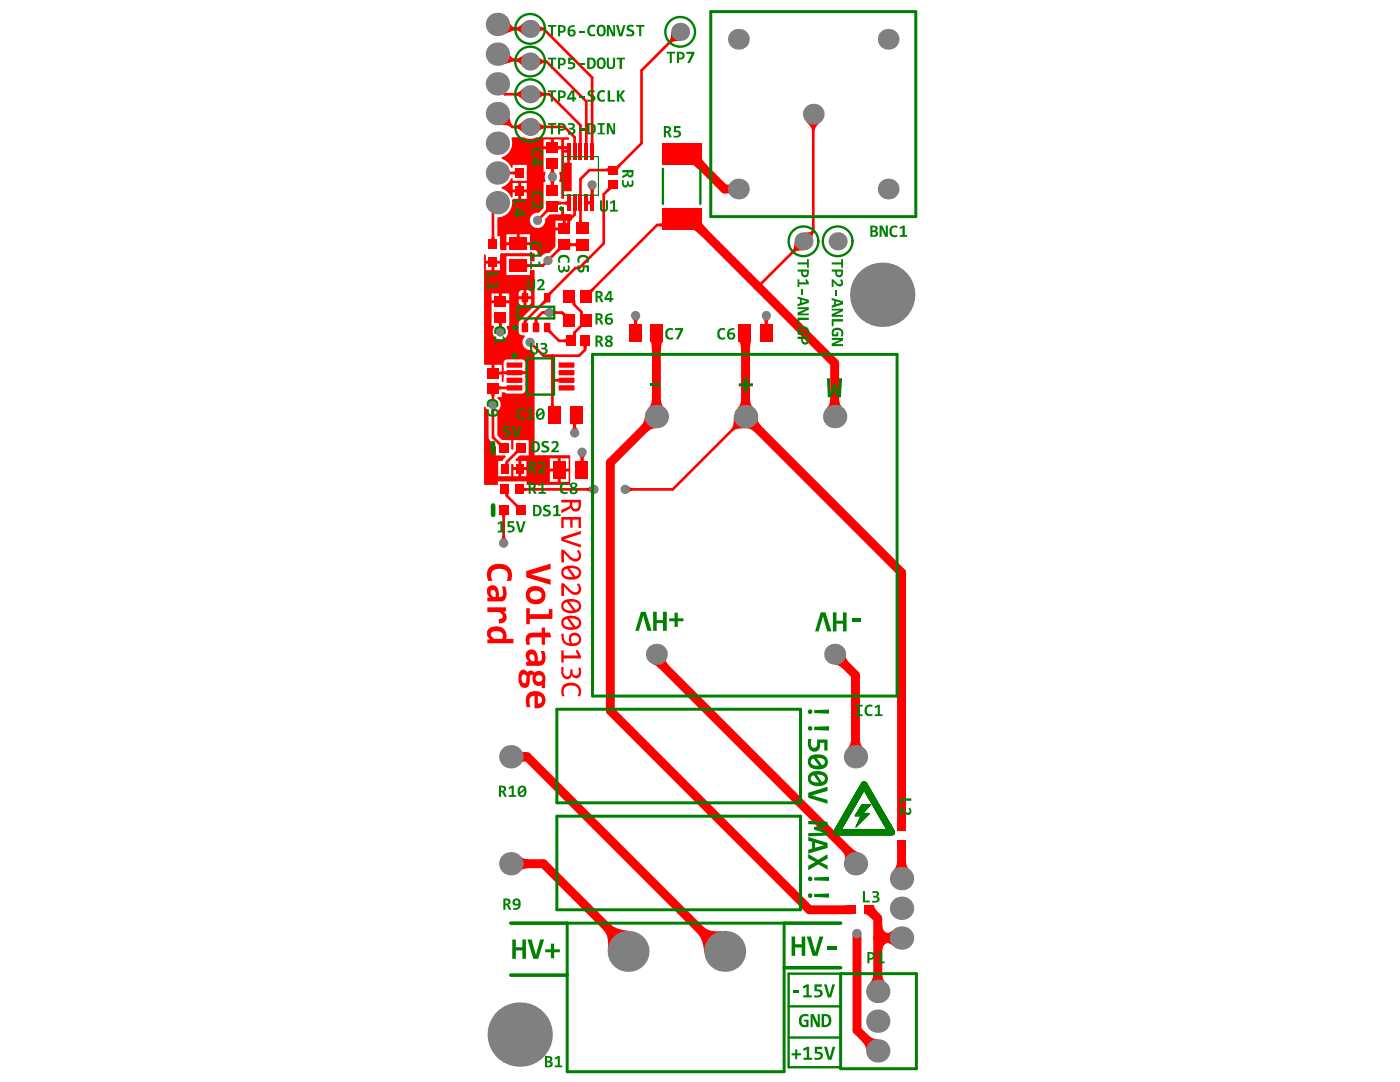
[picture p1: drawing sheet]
<svg xmlns="http://www.w3.org/2000/svg" width="279mm" height="216mm" viewBox="0 0 279 216" stroke-linecap="round" stroke-linejoin="round" font-family="sans-serif">
<g fill="#f00">
<path d="M109.4 71.2l.8-.5 .8 .5-.4 .2-.1 .4h-.5l-.2-.4z"/>
<path d="M176.1 184.5a1.57 1.57 0 0 0 1.7 1.8v1.8a1.57 1.57 0 0 0-1.7 1.7l-1.8-2.6z"/>
<path d="M120.7 33.7l.5-.1 .5-.3 .7 .4-1 .5z"/>
<path d="M147.9 83.1l.9 .9a2.94 2.94 0 0 0-1.7 1.2l-.4-.4 .9-1z"/>
<path d="M136 43.5l.7-.2 .6-.3v1.4l-.6-.3-.7-.1z"/>
<path d="M109.6 36h1.3l-.4 .8h-.5z"/>
<path d="M110 33.8h.5l.4 .8h-1.3z"/>
<path d="M108.2 62.1l.7-.3v1.2l-.7-.4z"/>
<path d="M110.3 61.7l.8 .4v.5l-.8 .4z"/>
<path d="M100.2 106.9h.6l.4 .8h-1.3z"/>
<path d="M117.1 97.4l.8-.4v1.3l-.8-.4z"/>
<path d="M125.4 97l.8 .4v.5l-.8 .4z"/>
<path d="M126.2 63.6h1.3l-.4 .8h-.5z"/>
<path d="M152.3 63.6l1.3 .1-.4 .7h-.6z"/>
<path d="M99.6 64.8h.5l.4 .8h-1.3z"/>
<path d="M114.4 84.9h.6l.3 .8h-1.3z"/>
<path d="M117.5 37.6h1.3l-.4 .7h-.5z"/>
<path d="M115.5 90.9h1.3l-.4 .8h-.5z"/>
<path d="M103.1 89.5l.7 .8h-.3l-.4 .4-.4-.4 .4-.5z"/>
<path d="M99.2 88.4l.4-.4 .4 .4h.3l-.7 .8v-.3z"/>
<path d="M102.7 100.9l.4-.4 .5 .4h.2l-.7 .7v-.3z"/>
<path d="M100 102.7h1l-.2 .2v.4h-.6v-.4z"/>
<path d="M100.9 92.2h.5v.4h-.6z"/>
<path d="M137.4 45.8l2.6-2.4a1.44 1.44 0 0 0 .6 1.8l.7 .7-1.4 1.2-1.5-1.3-.7-.1z"/>
<path d="M131.5 44.6h.4l.2-.2v1l-.2-.2h-.4z"/>
<path d="M137.1 32.7l2.9-2.1-.2 .3 .2 .6 1.3 1.6-1.7 .9a2.76 2.76 0 0 0-2.4-1.3z"/>
<path d="M112.6 29.2l.4-.1 .2-.2v1.1l-.2-.2-.4-.1z"/>
<path d="M117.3 40.2l.4-.1 .1-.2v1.1l-.1-.2-.4-.1z"/>
<path d="M117.9 38.2h.5l.1 .6h-.7z"/>
<path d="M117.3 39.9l.2 .2 .4 .1v.5l-.4 .1-.2 .2z"/>
<path d="M112.6 40.3l.4-.1 .2-.2v1.1l-.2-.2-.4-.1z"/>
<path d="M109.1 58.5h.3l.4-.4 .4 .4-.4 .4v.3z"/>
<path d="M108.6 59.6l.7 .7h-.3l-.4 .4-.4-.4 .4-.4z"/>
<path d="M109.1 66.3l.7-.8v.3l.4 .5-.4 .4-.4-.4z"/>
<path d="M106.7 63.9h.5l.1 .4 .2 .1h-1.1l.2-.1z"/>
<path d="M104.5 64.1h.5l.1 .3h-.6z"/>
<path d="M110 36.4h.5l.1 .4 .2 .1h-1.1l.2-.1z"/>
<path d="M111.4 40.1l.5 .2v.5l-.4 .1-.1 .2z"/>
<path d="M109.1 41.4l.7 .8h-.2l-.5 .3-.4-.3 .4-.5z"/>
<path d="M113.8 48.3l.1 .2 .4 .1v.5l-.4 .1-.1 .2z"/>
<path d="M111.5 49.1l.7 .8h-.3l-.4 .4-.4-.4 .4-.5z"/>
<path d="M113.2 44.1h.6v.5h-.8l.2-.1z"/>
<path d="M109.7 33.7h1.1l-.2 .1-.1 .4h-.5l-.1-.4z"/>
<path d="M111.4 28.9l.1 .2 .4 .1v.5l-.4 .1-.1 .2z"/>
<path d="M114.2 60.4h.6v.4h-.5z"/>
<path d="M117.4 57.8l.3 .1 .5-.4 .4 .3-.5 .6v.3z"/>
<path d="M115.7 62.2h.6l.1 .4h-.6z"/>
<path d="M112 62.6l.4-.4 .6 .4-.5 .7z"/>
<path d="M112.5 67.7h.4l.1-.2v1l-.1-.2h-.4z"/>
<path d="M114.4 66.4h.5v.6h-.8l.2-.2z"/>
<path d="M116.2 69h1.1l-.2 .2-.1 .4h-.5l-.1-.4z"/>
<path d="M99.3 64.4h1.1l-.2 .1-.1 .4h-.5l-.1-.4z"/>
<path d="M99.5 76.9l.2 .2h.4v.6h-.4l-.2 .2z"/>
<path d="M97.8 78.6h1.1l-.2 .2-.1 .4h-.5l-.1-.4z"/>
<path d="M115.6 43.9h.5l.1 .4 .2 .2h-1.1l.2-.2z"/>
<path d="M114.4 48.6l.4-.1 .2-.2v1.1l-.2-.2-.4-.1z"/>
<path d="M100.8 98.6h.7l-.1 .3h-.5z"/>
<path d="M104.5 97.1l.1 .2 .4 .1v.5l-.4 .1-.1 .2z"/>
<path d="M98.1 47.2h.5l.1 .4 .2 .1h-1.1l.2-.1z"/>
<path d="M172.5 182.3l1.9-1.6a3.2 3.2 0 0 0 1.3 1.8l-1.4 1.1-1.1-.9z"/>
<path d="M152.6 64.2h.6v.5l.2 .1h-1l.2-.1z"/>
<path d="M147.4 68.3h2.5l-.2 .4v1.3h-1.8l-.1-1.3z"/>
<path d="M126.6 64.2h.5l.1 .5 .2 .1h-1.1l.2-.1z"/>
<path d="M129.8 68.3h2.6a1.01 1.01 0 0 0-.5 1.1v.6h-1.8l-.1-1.3z"/>
<path d="M115.9 91.5h.5l.1 .4 .2 .2h-1.1l.2-.2z"/>
<path d="M114.2 84.6h1l-.2 .1v.4h-.6v-.4z"/>
<path d="M110 80.6h.5l.1 .4 .2 .1h-1.1l.2-.1z"/>
<path d="M122.7 33.1l.3 .1 .5-.4 .5 .2-.6 .6v.4z"/>
<path d="M121.4 37.1l.9 .6h-.3l-.6 .5-.4-.4 .4-.4z"/>
<path d="M105.2 52.5l.1 .2h.4v.6h-.4l-.1 .2z"/>
<path d="M102.4 34.2h.4l.1-.2v1l-.1-.2h-.4z"/>
<path d="M160.9 24.3h2.9l-.9 1-.3 .8h-.6a2.89 2.89 0 0 0-1.1-1.8z"/>
<path d="M158.5 48.2l1.8 1.8-1.1 .1-.7 .3-.4-.4a2.44 2.44 0 0 0 .4-1.8z"/>
<path d="M160.6 46.4l.9-.1 .6-.3 .4 .4-.3 .6-.1 .9z"/>
<path d="M107.1 24.1l.9 .7 .7 .3v.5l-.7 .2-.9 .8z"/>
<path d="M102.9 25.1l.7-.3 .9-.7v2.5l-.9-.8-.7-.2z"/>
<path d="M107.3 4.8l.5 .5 .7 .2v.5l-.7 .2-.5 .6z"/>
<path d="M102.9 5.5l.7-.3 .9-.7v2.5l-.9-.7-.7-.3z"/>
<path d="M103 11.7l.7-.2 1-.7-.4 2.5a1.98 1.98 0 0 0-1.4-1z"/>
<path d="M107.1 11l.9 .8 .7 .2v.5l-.7 .3-.9 .7z"/>
<path d="M102.9 18.5l.7-.2 .9-.8v2.6l-.9-.8-.7-.2z"/>
<path d="M107.1 17.5l.9 .8 .7 .2v.6l-.7 .2-.9 .8z"/>
<path d="M133.9 6.4l1.8 1.8-1.1 .1-.7 .3-.4-.4a2.44 2.44 0 0 0 .4-1.8z"/>
<path d="M176.4 186.3l1-.2 .9-.6v3.3l-.9-.6-1-.1z"/>
<path d="M179 171.8h1.8l.2 1 .6 .8h-3.3l.5-.8z"/>
<path d="M130.3 132.5l2.7-1.2a1.43 1.43 0 0 0 .5 1.5l-1.8 .7z"/>
<path d="M166.6 132.7l2.1-2.1 .2 .8 .5 .8-1.2 1.2-.8-.6z"/>
<path d="M148.8 85.5l2.3-2.4 .2 1 .6 .9-1.2 1.3-.9-.6z"/>
<path d="M146.5 83.1l2.3 2.4-1.6 .1-.9 .3-.3-.3a3.3 3.3 0 0 0 .5-2.5z"/>
<path d="M147.9 79.6h1.8l.2 1 .5 .9h-3.2l.5-.9z"/>
<path d="M165.7 79.6h1.8l.2 1 .5 .9h-3.3l.6-.9z"/>
<path d="M128.7 83.1l2.3 2.4-1 .2-.9 .6-1.2-1.3 .6-.9z"/>
<path d="M130.1 79.6h1.8l.2 1 .5 .9h-3.2l.5-.9z"/>
<path d="M104 149.9l1.2 .2v1.8l-1.2 .2z"/>
<path d="M169.8 147.4h1.8l.2 1.1 .6 .8h-3.3l.6-.8z"/>
<path d="M168 169.8l1.7-.8 .7 .6 1.1 .5-3 1.5a1.61 1.61 0 0 0-.5-1.8z"/>
<path d="M103.6 170.7l.8 .6 1.1 .2v1.7l-1.1 .2-.8 .6z"/>
<path d="M140.4 184.9a4.5 4.5 0 0 0 3.8 .9l-3.6 4.4a6.4 6.4 0 0 0-1.4-3.9z"/>
<path d="M120.4 185.6l1.4-1.2a6 6 0 0 0 3.9 1.4l-4.4 3.6a4.5 4.5 0 0 0-.9-3.8z"/>
<path d="M174.3 194.3h1.8l.2 1 .5 .9h-3.3l.6-.9z"/>
<path d="M172 207.8l1.3-1.2 .9 .6 1 .2-2.4 2.3-.2-1z"/>
<path d="M101.4 4a1.88 1.88 0 0 0 1.5 1.5l-.2 .5-2.5 1z"/>
<path d="M101.6 22.5l.2 1.6 .4 .8-.3 .4a2.85 2.85 0 0 0-2.4-.3z"/>
<path d="M101.5 10.2a1.52 1.52 0 0 0 1.3 1.5l-.3 .6-2.5 .7z"/>
<path d="M102.2 27.4h2.4a2.39 2.39 0 0 0 2.4 0h6.4l.2 .2-.1 .3h-.9v2h.9v.3h.2v2.3h.4v5.7h-1.5v1.4h-.6v-3.3h-.3l-.1-.3a1.5 1.5 0 0 0 0-1.4l.1-.3h.3v-4.5h-3.5v4.5h.3l.1 .3a1.5 1.5 0 0 0 0 1.4l-.1 .3h-.3v5.2l-1 1a1.53 1.53 0 0 0-1.8 1.4 1.53 1.53 0 0 0 1.7 1.6 1.53 1.53 0 0 0 1.4-1.8l.9-.9h2.3v-1.4h.6v1.3h1.5v1.3h-1.2v1.7h-.3v.3h-1.7v3.2l-1.3 1.3a1.46 1.46 0 0 0-1.5 .6h-.8v-.6a.61 .61 0 0 0-.6-.6h-.9v-1h-4.7v1h-1.1l-.2-.3v-2.5h-.5v-3.7a2.94 2.94 0 0 0 2.9-3.5l.2-.2h1v-1.3h-1.1v1h-.3a2.77 2.77 0 0 0-1.8-1.8v-.3a2.77 2.77 0 0 0 1.8-1.8l.3 .1v.5h2.8v-3.2h-2.8v.5l-.3 .1a2.77 2.77 0 0 0-1.8-1.8v-.3a2.9 2.9 0 0 0 1.9-3.8zM110.5 27.8v1.4h1.5v-1.4zM108.5 27.8v1.4h1.4v-1.4zM112.6 30.5v2h.6v-2zM104 36.5v1.3h1.1v-1.3zM102.3 36.5v1.3h1.1v-1.3zM104 38.4v1.3h1.1v-1.3zM110.9 44v1.4h1.4v-1.4zM103.7 46.7v1.6h2.1v-1.6zM101.1 46.7v1.6h2v-1.6z"/>
<path d="M96.6 50.8l.4 .1v1.1h2.8v-1.2l.2-.3h6.7v1.6h-.9v-1h-4.7v3.8h4.7v-1h.9v7.1l-3.1 3.3-.1 1.9a.82 .82 0 0 0 1.1 .7l.1 .3a1.53 1.53 0 0 0-.3 1.8 1.53 1.53 0 0 0 1.7 .8l.6 .6v20.4h7.1v6h-8.7v-.7h-5.7v.7h-2.8v-15.6h.3l.6 .8v5.2l.3 .7 1.2 1.2v1.8h1.8l.1 .3-.6 .8h-.9v3h2.6v-2.4l.2-.1 .3 .2v.5h1v-1.2h-.5l-.1-.3 .8-.8h1.8v-3.1h-3v1.8l-.2 .1-.3-.1v-1.8h-1.8l-.9-.9v-4.9a1.51 1.51 0 0 0 0-2.5v-.3h.8v-.9h.6l.5 .2h2.9a.72 .72 0 0 0 .8-.7l-.1-1.2 .1-1.9h-4.4l.1 .4-.1 1-.3 .2-.1-1.6h-1.7v-.3h-.3v-1.6h-1.5zM98.7 52.6v1.3h1.1v-1.3zM97 52.6v1.3h1.1v-1.3zM105.1 57.9v1.2h.9a.91 .91 0 0 0-.7-1.2zM103.7 58.1l-.1 .2-.1 .8h1v-1.2zM100.2 58.6v1.3h1.4v-1.3zM98.1 58.6v1.3h1.5v-1.3zM105.1 59.7v1.2a.78 .78 0 0 0 .9-.7v-.5zM103.5 59.7a.91 .91 0 0 0 .7 1.2h.3v-1.2zM98.1 60.5v4.5h.4l.2 .3a1.53 1.53 0 0 0 .1 2.1 1.53 1.53 0 0 0 2.1 0 1.53 1.53 0 0 0 .2-2.1l.1-.3h.4v-4.5zM100.7 71.9a1.82 1.82 0 0 0-.1 1.7l-.1 .5h4.4l-.1-.6a1.51 1.51 0 0 0-.4-1.7l-3.2-.1zM98.7 72.8v1.3h1.4v-1.3zM104.1 92v1.2h.9v-1.2zM111.9 91.5v2h1.6v-2zM109.7 91.5v2h1.6v-2zM104.1 93.8v1.2h.9v-1.2zM102.5 93.8v1.2h1v-1.2zM111.9 94.1v2h1.6v-2zM109.7 94.1v2h1.6v-2z"/>
</g>
<g fill="none" stroke="#f00" stroke-width=".53">
<path d="M99.6 17.6l1.2 1.2h8.8l6.2 6.2v5.2M99.6 5.8h8.9l9.7 9.7v14.7M99.6 11.7l.3 .3h5.6l.3 .3h3.3l7.9 7.9v10M135.7 6.4l-7.7 7.7v14.5l-4.8 4.8h-1.3l-.5 .5M99.6 23.5h.8l1.8 1.8h10.4l2.1 2.1v2.8M103.7 34.5h-4.4M110.2 32.6v5.4M110.2 29.5h3.2l.1 .7M118.2 36.9v3.5l-1.2 .1M122.4 33.9h-4.8l-1.8 1.8v9.4M122.4 36.9h-.2l-1.7 1.9v9.8l-4.9 4.9h-.8l-5.6 5.6v.6l-4.4 4.4v1.3M162.3 22.8v23.4l-10.8 10.8h-.3"/>
<path d="M99.3 40.4h-.9v8.3M113.5 40.4l-2.7 .1-3.5 3.5M113.6 59.1l.9 .9v.8l1.5 1.4v.8l.9 .9-.7 .7v.2l-1.6 1.6v.9l-.6 .7h-2.4l-2.4-2.4v-.2M114.7 40.4v2.4l-1.2 1.2v.8l-.9 .9M116.1 45.4l.4 .4M116.2 49l-.1-.2h-3.6l-4.2 4.2h-4.9M137.8 43.7h-2.7l-1.1 1.2h-2.9l-14.2 14.2M99.9 63.4l.3 .3-.3 .3v2.2M102.7 77.4h-4.1l-.2 .2v9.6l2.1 2.2M110.2 71v10.3h.9M112.9 76l.2-.1h-2.6l-.3 .3M113.6 63.9l-1.4-1.5h-4l-1.2 1.2v1.8"/>
<path d="M116.8 68v1.8l-1.2 1.2h-7.1l-2.7-2.7M126.8 63v3.2l.4 .3M152.9 62.7v3.8M100.7 97.7l.5 .4v.8l2.8 2.9M103.7 97.7h14.8M104 89.4l-2.8 2.8v.9l-.5 .4M114.6 81.3l.1 .1M114.7 82.9v3.5M116.2 90.2v3.2l-.3 .3 .1 .1h-.4M148.8 83.1l-14.5 14.6h-9.5M100.5 101.8v6.6l.3 .2"/>
</g>
<g fill="none" stroke="#f00" stroke-width="1.8">
<path d="M136 30.6h1.5l7.1 7.1h2.8M137.8 43.7l28.8 28.8v10.6M130.7 66.5h.1M131 66.6v16.5l-9.2 9.2v49.5l39.7 39.7h8.3M148.8 66.5v16.6l31.1 31.1v50.7M131 130.6v.9l39.7 39.8v1M166.6 130.6l4.1 4.1v16.3M101.9 151h3.3l38.8 38.8h.6M101.9 172.3h6.6l16.9 16.9v.6M179.9 168.5v6.8M171 186.3v19.2l4.2 4.2M173.5 181.5h.1"/>
<path d="M173.5 181.5l1.7 1.8v14.5M175.2 187.2h4.7"/>
</g>
<g fill="#f00">
<path d="M105 114l4.9-1.5v1l-3.9 1.1 3.9 1.1v1l-4.9-1.5z"/>
<path d="M105 121.4h.7v1.1h3.8v-1h.7v2h-4.5v1.1h-.7z"/>
<path d="M105.2 126.6l.4-.3 .5-.1h2v-1h.7v1h1l.2 1h-1.2v1.5h-.7v-1.5h-1.8a.7 .7 0 0 0-.6 1l.1 .5-.8-.1-.1-1.1z"/>
<path d="M97.7 113.2l1-.6 1.1-.1a2.26 2.26 0 0 1 2.2 3.3v.1h-.9l.2-.7a1.44 1.44 0 0 0-1.7-1.7h-.2a1.43 1.43 0 0 0-1.2 2.2l.1 .2h-.9l-.2-.8v-.6a1.67 1.67 0 0 1 .5-1.3z"/>
<path d="M97.3 121.2h3.7v.8l-.5 .1 .4 .4a1.23 1.23 0 0 1 0 1.4 1.23 1.23 0 0 1-1.3 .5v-.9h.1a.58 .58 0 0 0 .7-.4 .58 .58 0 0 0-.5-.7l-.3-.3h-2.3z"/>
<path d="M112 103.2h3.9v2.2h-.4v-1.7h-1.2v1.6h-.5v-1.6h-1.3v1.7h-.5z"/>
<path d="M112 107.2l3.9-1.3v.6l-3.3 1.1 3.3 1.1v.6l-3.9-1.4z"/>
<path d="M112 109.7h.5l1.5 1.5a.83 .83 0 0 0 1.4 .1 .83 .83 0 0 0-.3-1.3l.4-.3 .4 .6v.4a1.18 1.18 0 0 1-.6 1.2 1.18 1.18 0 0 1-1.4-.2l-1.3-1.4v1.9h-.6z"/>
<path d="M112 116.4h.5l1.4 1.4 .5 .3 .5 .1a.77 .77 0 0 0 .7-.7 .77 .77 0 0 0-.5-.8l.4-.3 .1 .2 .3 .5v.6a1.23 1.23 0 0 1-.9 1 1.23 1.23 0 0 1-1.3-.5l-1.1-1.2v1.9h-.6z"/>
<path d="M112 129.8h.5v1h2.8l-.4-1 .4-.1 .6 1.2v.5h-3.4v.8h-.5z"/>
<path d="M112 133.1h.5l-.1 1.1a.7 .7 0 0 0 .8 .8 .7 .7 0 0 0 .6-.9v-.5h.5v.5a.67 .67 0 0 0 .8 .7 .67 .67 0 0 0 .4-1l-.1-.6h.4l.1 1.1a.95 .95 0 0 1-.7 1 .95 .95 0 0 1-1.1-.6l-.3 .6a1.22 1.22 0 0 1-1.4-.1 1.22 1.22 0 0 1-.4-1.3z"/>
<path d="M112.4 136.7a2.24 2.24 0 0 1 3.5 .8v1l-.1 .4h-.5l.1-.3a1.33 1.33 0 0 0-.2-1.4 1.33 1.33 0 0 0-1.4-.4 1.33 1.33 0 0 0-1.2 .7 1.33 1.33 0 0 0 .1 1.4h-.5l-.2-.7a1.93 1.93 0 0 1 .4-1.5z"/>
<path d="M105.9 118.2a.94 .94 0 0 0 0 1.1 .94 .94 0 0 0 1.1 .3 1.08 1.08 0 0 0 1-.4v-.1a.95 .95 0 0 0-1.1-1.2zM105.3 117.5l.7-.5h1.1a1.83 1.83 0 0 1 1.7 2.2 1.83 1.83 0 0 1-2.5 1.3 1.85 1.85 0 0 1-1-3z"/>
<path d="M105.7 130.7a.99 .99 0 0 0 .5 1.2h.5v-.6a.6 .6 0 0 0-.3-.7 .6 .6 0 0 0-.7 .1zM105.3 129.8l.4-.1a1.22 1.22 0 0 1 1.6 1.3v.9h.3a.61 .61 0 0 0 .6-.6l-.1-.9-.2-.5h.7l.3 1.5a1.25 1.25 0 0 1-1.3 1.5h-2.6v-.9h.5l-.5-.6v-.5a1.04 1.04 0 0 1 .3-1.1z"/>
<path d="M106.9 135.4a.66 .66 0 0 0 1.3 0 .66 .66 0 0 0-1.3 0zM103.9 133.8h.1a1.04 1.04 0 0 1 1.3 .4 .85 .85 0 0 1 1.4 0 1.31 1.31 0 0 1 1.7 0 1.31 1.31 0 0 1 .4 1.5v1.6h-.7v-.6l-.2 .1a1.36 1.36 0 0 1-1.6-1.7 .28 .28 0 0 0-.1-.4 .28 .28 0 0 0-.4 .2l-.1 1.3a1.04 1.04 0 0 1-1 1.1 1.04 1.04 0 0 1-1.1-1l-.1-1.1a1.81 1.81 0 0 1 .4-1.4zM104.3 134.7l-.2 .5a.8 .8 0 0 0 .6 1.1l.3-.3 .1-1.1a.5 .5 0 0 0-.8-.2z"/>
<path d="M107.3 138.9v1.5a.77 .77 0 0 0 .9-.8 .77 .77 0 0 0-.9-.7zM105.3 138.5l.9-.5h1.4a1.7 1.7 0 0 1 1.3 2.1 1.7 1.7 0 0 1-2.2 1.2v-2.4a1.06 1.06 0 0 0-1 1.4l.2 .8h-.8l-.2-1.5 .1-.6z"/>
<path d="M98 117.9a.99 .99 0 0 0 .4 1.2h.5v-.7a.57 .57 0 0 0-.3-.6 .57 .57 0 0 0-.6 .1zM97.5 117l.6-.2a1.34 1.34 0 0 1 1.5 1.5v.8h.2a.74 .74 0 0 0 .6-1.1l-.3-1h.8l.2 1a1.39 1.39 0 0 1-1.3 2h-2.5v-.8h.4l-.3-.4-.2-.6a1.2 1.2 0 0 1 .3-1.1z"/>
<path d="M97.4 125.6l.7-.5 1.3-.1a1.77 1.77 0 0 1 1.6 2.5h1.5v.9h-5.2v-.8h.5l-.6-.8v-.8zM98.1 126.2a.8 .8 0 0 0 .4 1.2h1.8a1.09 1.09 0 0 0-.2-1.1 1.09 1.09 0 0 0-1.1-.4z"/>
<path d="M114.2 100.3v.6a.62 .62 0 0 0 .7 .6 .62 .62 0 0 0 .6-.6v-.6zM112 99.7h3.9v1.4a1.02 1.02 0 0 1-1 1 1.02 1.02 0 0 1-1-.8l-.4 .4-1.5 .7v-.7l1.3-.5 .4-.4v-.5h-1.7z"/>
<path d="M113.6 113.4l1.3 1.6h.1a.76 .76 0 0 0 .5-.9 .76 .76 0 0 0-.8-.6zM112.6 113.8l-.1 .2a.99 .99 0 0 0 1.2 1.1h.6l-1.2-1.6zM112.3 113.4l1-.5h1.2a1.37 1.37 0 0 1 1.5 1.2 1.37 1.37 0 0 1-1.3 1.5l-1.1 .1-.5-.1a1.35 1.35 0 0 1-.8-2.2z"/>
<path d="M113.6 120.1l1.3 1.6 .2-.1a.79 .79 0 0 0 .4-1 .79 .79 0 0 0-.9-.5zM112.6 120.5v.1a.86 .86 0 0 0 .1 .9 .86 .86 0 0 0 .9 .3h.7l-1.2-1.6zM112.4 119.9l1.2-.4 1.3 .1a1.36 1.36 0 0 1 1 1.6 1.36 1.36 0 0 1-1.6 1.1h-.6a1.45 1.45 0 0 1-1.4-.6 1.45 1.45 0 0 1-.1-1.5z"/>
<path d="M113.6 123.4l1.3 1.6a.79 .79 0 0 0 .6-.9 .79 .79 0 0 0-.9-.7zM112.6 123.9l-.1 .1a.92 .92 0 0 0 1 1.2h.8l-1.2-1.7zM112.1 123.6l.4-.4 .7-.3h1.2a1.34 1.34 0 0 1 1.5 .9 1.34 1.34 0 0 1-.7 1.7l-.9 .2-.7-.1a1.41 1.41 0 0 1-1.4-.6 1.41 1.41 0 0 1-.1-1.4z"/>
<path d="M114.1 127l-.1 .5a.68 .68 0 0 0 .2 .8 .68 .68 0 0 0 .8-.1h.1a.8 .8 0 0 0 .3-1.1 .8 .8 0 0 0-1.1-.2zM112 126.5h.5v.7a1.22 1.22 0 0 0 1.3 1.2l-.2-.5v-.6a1.23 1.23 0 0 1 1.4-1.1 1.23 1.23 0 0 1 1 1.4l-.1 .6-.4 .4-.8 .3h-.8a1.83 1.83 0 0 1-1.9-2z"/>
</g>
<g fill="#808080">
<circle cx="116.2" cy="90.2" r=".93"/>
<circle cx="118.2" cy="36.9" r=".93"/>
<circle cx="114.7" cy="86.4" r=".93"/>
<circle cx="105.8" cy="68.3" r=".93"/>
<circle cx="99.9" cy="66.2" r=".93"/>
<circle cx="109.4" cy="52" r=".93"/>
<circle cx="107.3" cy="44" r=".93"/>
<circle cx="152.9" cy="63" r=".93"/>
<circle cx="126.8" cy="63" r=".93"/>
<circle cx="124.8" cy="97.7" r=".93"/>
<circle cx="118.5" cy="97.7" r=".93"/>
<circle cx="171" cy="186.3" r=".93"/>
<circle cx="100.5" cy="108.4" r=".93"/>
<circle cx="98.4" cy="80.8" r=".93"/>
<circle cx="109.6" cy="62.4" r=".93"/>
<circle cx="110.2" cy="35.3" r=".93"/>
<circle cx="175.2" cy="209.7" r="2.34"/>
<circle cx="103.7" cy="206.4" r="6.4"/>
<circle cx="175.2" cy="203.8" r="2.34"/>
<circle cx="175.2" cy="197.8" r="2.34"/>
<circle cx="125.4" cy="189.8" r="4.1"/>
<circle cx="144.6" cy="189.8" r="4.1"/>
<circle cx="179.9" cy="187.2" r="2.34"/>
<circle cx="179.9" cy="181.2" r="2.34"/>
<circle cx="179.9" cy="175.3" r="2.34"/>
<circle cx="101.9" cy="172.3" r="2.34"/>
<circle cx="170.7" cy="172.3" r="2.34"/>
<circle cx="170.7" cy="151" r="2.34"/>
<circle cx="101.9" cy="151" r="2.34"/>
<circle cx="166.6" cy="130.6" r="2.1"/>
<circle cx="131" cy="130.6" r="2.1"/>
<circle cx="131" cy="83.1" r="2.34"/>
<circle cx="166.6" cy="83.1" r="2.34"/>
<circle cx="148.8" cy="83.1" r="2.34"/>
<circle cx="176.1" cy="58.8" r="6.4"/>
<circle cx="160.4" cy="48.1" r="1.81"/>
<circle cx="167.2" cy="48.1" r="1.81"/>
<circle cx="99.3" cy="40.4" r="2.34"/>
<circle cx="147.4" cy="37.7" r="2.08"/>
<circle cx="177.3" cy="37.7" r="2.08"/>
<circle cx="99.3" cy="34.5" r="2.34"/>
<circle cx="99.3" cy="28.6" r="2.34"/>
<circle cx="105.8" cy="25.3" r="1.81"/>
<circle cx="162.3" cy="22.8" r="2.08"/>
<circle cx="99.3" cy="22.7" r="2.34"/>
<circle cx="105.8" cy="18.8" r="1.81"/>
<circle cx="99.3" cy="16.7" r="2.34"/>
<circle cx="105.8" cy="12.3" r="1.81"/>
<circle cx="99.3" cy="10.8" r="2.34"/>
<circle cx="177.3" cy="7.8" r="2.08"/>
<circle cx="147.4" cy="7.8" r="2.08"/>
<circle cx="135.7" cy="6.4" r="1.81"/>
<circle cx="105.8" cy="5.8" r="1.81"/>
<circle cx="99.3" cy="4.9" r="2.34"/>
</g>
<g fill="#f00">
<path d="M102.9 33.5h1.6v2h-1.6z" fill-rule="evenodd"/>
<path d="M102.9 37.1h1.6v2h-1.6z" fill-rule="evenodd"/>
<path d="M101.7 51.7h3.5v2.6h-3.5z" fill-rule="evenodd"/>
<path d="M101.7 47.3h3.5v2.6h-3.5z" fill-rule="evenodd"/>
<path d="M121.4 36h2v1.7h-2z" fill-rule="evenodd"/>
<path d="M121.4 33.1h2v1.7h-2z" fill-rule="evenodd"/>
<path d="M109.4 81.1h2.6v3.5h-2.6z" fill-rule="evenodd"/>
<path d="M113.8 81.1h2.6v3.5h-2.6z" fill-rule="evenodd"/>
<path d="M110.3 92h2.6v3.5h-2.6z" fill-rule="evenodd"/>
<path d="M114.7 92h2.6v3.5h-2.6z" fill-rule="evenodd"/>
<path d="M129.8 64.8h2.6v3.5h-2.6z" fill-rule="evenodd"/>
<path d="M125.4 64.8h2.6v3.5h-2.6z" fill-rule="evenodd"/>
<path d="M147.4 64.8h2.6v3.5h-2.6z" fill-rule="evenodd"/>
<path d="M151.8 64.8h2.5v3.5h-2.5z" fill-rule="evenodd"/>
<path d="M172.5 180.7h2v1.7h-2z" fill-rule="evenodd"/>
<path d="M168.8 180.7h2v1.7h-2z" fill-rule="evenodd"/>
<path d="M179.1 167.5h1.6v2h-1.6z" fill-rule="evenodd"/>
<path d="M179.1 163.9h1.6v2h-1.6z" fill-rule="evenodd"/>
<path d="M97.6 47.7h1.6v2h-1.6z" fill-rule="evenodd"/>
<path d="M97.6 51.3h1.6v2h-1.6z" fill-rule="evenodd"/>
<path d="M102.9 96.7h1.6v1.9h-1.6z" fill-rule="evenodd"/>
<path d="M100 96.7h1.6v1.9h-1.6z" fill-rule="evenodd"/>
<path d="M114.9 47.8h2.5v2.3h-2.5z" fill-rule="evenodd"/>
<path d="M114.9 44.5h2.5v2.2h-2.5z" fill-rule="evenodd"/>
<path d="M97.2 76.5h2.3v2.1h-2.3z" fill-rule="evenodd"/>
<path d="M97.2 73.4h2.3v2.1h-2.3z" fill-rule="evenodd"/>
<path d="M98.7 62.3h2.3v2.1h-2.3z" fill-rule="evenodd"/>
<path d="M98.7 59.2h2.3v2.1h-2.3z" fill-rule="evenodd"/>
<path d="M115.8 67h1.9v2.1h-1.9z" fill-rule="evenodd"/>
<path d="M113 67h1.9v2.1h-1.9z" fill-rule="evenodd"/>
<path d="M112.5 62.6h2.3v2.5h-2.3z" fill-rule="evenodd"/>
<path d="M115.8 62.6h2.3v2.5h-2.3z" fill-rule="evenodd"/>
<path d="M115.8 57.8h2.3v2.6h-2.3z" fill-rule="evenodd"/>
<path d="M112.5 57.8h2.3v2.6h-2.3z" fill-rule="evenodd"/>
<path d="M109.1 28.4h2.3v2.1h-2.3z" fill-rule="evenodd"/>
<path d="M109.1 31.6h2.3v2.1h-2.3z" fill-rule="evenodd"/>
<path d="M111.4 44.6h2.4v2.1h-2.4z" fill-rule="evenodd"/>
<path d="M111.4 47.8h2.4v2.1h-2.4z" fill-rule="evenodd"/>
<path d="M109.1 40.1h2.3v2.1h-2.3z" fill-rule="evenodd"/>
<path d="M109.1 36.9h2.3v2.1h-2.3z" fill-rule="evenodd"/>
<path d="M104.1 64.5l.1-.1h1.1l.1 .1v1.7l-.1 .1h-1.1l-.1-.1z" fill-rule="evenodd"/>
<path d="M106.3 64.5l.2-.1h1l.1 .1v1.7l-.1 .1h-1l-.2-.1z" fill-rule="evenodd"/>
<path d="M108.7 64.4h1l.1 .1v1.7l-.1 .1h-1l-.1-.1v-1.7z" fill-rule="evenodd"/>
<path d="M108.6 58.6l.1-.1h1l.1 .1v1.6l-.1 .1h-1l-.1-.1z" fill-rule="evenodd"/>
<path d="M104.1 58.6l.1-.1h1.1l.1 .1v1.6l-.1 .1h-1.1l-.1-.1z" fill-rule="evenodd"/>
<path d="M113.2 38.8h.7v3.3h-.7z" fill-rule="evenodd"/>
<path d="M114.3 38.8h.7v3.3h-.7z" fill-rule="evenodd"/>
<path d="M115.5 38.8h.7v3.3h-.7z" fill-rule="evenodd"/>
<path d="M116.7 38.8h.7v3.3h-.7z" fill-rule="evenodd"/>
<path d="M117.8 38.8h.7v3.3h-.7z" fill-rule="evenodd"/>
<path d="M117.8 28.5h.7v3.4h-.7z" fill-rule="evenodd"/>
<path d="M116.7 28.5h.7v3.4h-.7z" fill-rule="evenodd"/>
<path d="M115.5 28.5h.7v3.4h-.7z" fill-rule="evenodd"/>
<path d="M114.3 28.5h.7v3.4h-.7z" fill-rule="evenodd"/>
<path d="M113.2 28.5h.7v3.4h-.7z" fill-rule="evenodd"/>
<path d="M111.5 72.4l.1-.1h2.9l.1 .1v.9l-.1 .1h-2.9l-.1-.1z" fill-rule="evenodd"/>
<path d="M101.1 72.4l.1-.1h2.9l.2 .1v.9l-.2 .1h-2.9l-.1-.1z" fill-rule="evenodd"/>
<path d="M101.1 74l.1-.2h2.9l.2 .2v.8l-.2 .1h-2.9l-.1-.1z" fill-rule="evenodd"/>
<path d="M101.1 75.5l.1-.1h2.9l.2 .1v.8l-.2 .1h-2.9l-.1-.1z" fill-rule="evenodd"/>
<path d="M101.1 77l.1-.1h2.9l.2 .1v.8l-.2 .1h-2.9l-.1-.1z" fill-rule="evenodd"/>
<path d="M111.5 74l.1-.2h2.9l.1 .2v.8l-.1 .1h-2.9l-.1-.1z" fill-rule="evenodd"/>
<path d="M111.5 75.5l.1-.1h2.9l.1 .1v.8l-.1 .1h-2.9l-.1-.1z" fill-rule="evenodd"/>
<path d="M111.5 77l.1-.1h2.9l.1 .1v.8l-.1 .1h-2.9l-.1-.1z" fill-rule="evenodd"/>
<path d="M132.1 28.5h7.9v4.2h-7.9z" fill-rule="evenodd"/>
<path d="M132.1 41.6h7.9v4.2h-7.9z" fill-rule="evenodd"/>
<path d="M103.1 92.6h1.4v1.8h-1.4z" fill-rule="evenodd"/>
<path d="M100 92.6h1.4v1.8h-1.4z" fill-rule="evenodd"/>
<path d="M99.6 100.9h1.8v1.8h-1.8z" fill-rule="evenodd"/>
<path d="M103.1 100.9h1.8v1.8h-1.8z" fill-rule="evenodd"/>
<path d="M99.6 88.4h1.8v1.9h-1.8z" fill-rule="evenodd"/>
<path d="M103.1 88.4h1.8v1.9h-1.8z" fill-rule="evenodd"/>
</g>
<g fill="#f00">
<path d="M104.1 66.2l.1 .1z"/>
<path d="M105.3 66.2l.1 .1z"/>
<path d="M105.3 64.4l.1 .1z"/>
<path d="M106.3 66.2l.2 .1z"/>
<path d="M107.5 66.2h.1l-.1 .1z"/>
<path d="M107.5 64.4l.1 .1z"/>
<path d="M106.4 64.5h.1z"/>
<path d="M108.6 66.2l.1 .1z"/>
<path d="M109.7 66.2h.1l-.1 .1z"/>
<path d="M109.7 64.4l.1 .1z"/>
<path d="M108.6 64.5h.1z"/>
<path d="M108.6 60.2l.1 .1z"/>
<path d="M109.7 60.2h.1l-.1 .1z"/>
<path d="M109.7 58.5l.1 .1z"/>
<path d="M108.6 58.5l.1 .1z"/>
<path d="M104.1 60.2l.1 .1z"/>
<path d="M105.3 60.2l.1 .1z"/>
<path d="M105.3 58.5l.1 .1z"/>
<path d="M104.2 58.5v.1z"/>
<path d="M111.5 72.4h.1z"/>
<path d="M111.5 73.3l.1 .1z"/>
<path d="M114.5 73.3h.1l-.1 .1z"/>
<path d="M114.5 72.3l.1 .1z"/>
<path d="M101.1 72.4h.1z"/>
<path d="M101.1 73.3l.1 .1z"/>
<path d="M104.1 73.3h.2l-.2 .1z"/>
<path d="M104.1 72.3l.2 .1z"/>
<path d="M101.1 73.9l.1 .1z"/>
<path d="M101.1 74.8l.1 .1z"/>
<path d="M104.1 74.8h.2l-.2 .1z"/>
<path d="M104.1 73.8l.2 .2z"/>
<path d="M101.1 75.4l.1 .1z"/>
<path d="M101.1 76.3l.1 .1z"/>
<path d="M104.1 76.3h.2l-.2 .1z"/>
<path d="M104.1 75.4l.2 .1z"/>
<path d="M101.1 76.9l.1 .1z"/>
<path d="M101.1 77.8l.1 .1z"/>
<path d="M104.1 77.8h.2l-.2 .1z"/>
<path d="M104.1 76.9l.2 .1z"/>
<path d="M111.5 73.9l.1 .1z"/>
<path d="M111.5 74.8l.1 .1z"/>
<path d="M114.5 74.8h.1l-.1 .1z"/>
<path d="M114.5 73.8l.1 .2z"/>
<path d="M111.5 75.4l.1 .1z"/>
<path d="M111.5 76.3l.1 .1z"/>
<path d="M114.5 76.3h.1l-.1 .1z"/>
<path d="M114.5 75.4l.1 .1z"/>
<path d="M111.5 76.9l.1 .1z"/>
<path d="M111.5 77.8l.1 .1z"/>
<path d="M114.5 77.8h.1l-.1 .1z"/>
<path d="M114.5 76.9l.1 .1z"/>
</g>
<g fill="none" stroke="#008000" stroke-width=".2">
<path d="M169.8 159.9h1.4M169.9 159.9h1.3M169.9 159.8h1.3M170 159.7h1.3M170 159.6h1.3M170.1 159.4h1.4M170.2 159.2h1.4M170.4 158.9h1.3M170.4 158.9h1.4M170.5 158.7h1.4M170.7 158.5h1.3M170.7 158.4h1.3"/>
<path d="M170.8 158.3h1.3M170.8 158.2h1.3M170.9 158h1.4M171 158h1.3M171 157.9h1.3M171.1 157.8h1.3M171.1 160h-1.3M171.1 157.6l2.7 .1M171.1 159.9l-1.3 .1M171.2 157.6h2.5M171.2 157.5h2.5M171.3 157.4h2.3"/>
<path d="M171.3 159.7h-1.4M171.3 157.3h2.3M171.4 157.3h2.1M171.4 157.2h2.1M171.4 159.5l-1.4 .1M171.4 159.5h-1.3M171.4 157.1h2.1M171.4 159.4l-1.3 .1M171.5 157.1h1.9M171.5 157h1.9M171.5 159.3h-1.3M171.6 156.9h1.7"/>
<path d="M171.6 156.8h1.7M171.6 159.1l-1.3 .1M171.6 159.1h-1.3M171.7 156.7h1.5M171.7 159l-1.4 .1M171.7 159h-1.3M171.7 156.6h1.5M171.7 158.9l-1.3 .1M171.8 156.6h1.3M171.8 156.5h1.3M171.8 158.8h-1.3M171.9 156.4h1.1"/>
<path d="M171.9 158.6l-1.3 .1M171.9 156.3h1.1M171.9 158.6h-1.3M172 156.2l.9 .1M172 158.5l-1.4 .1M172 156.2h.9M172 158.5h-1.4M172 156.1h.9M172.1 158.3h-1.4M172.1 156.1h.7M172.2 156h.5M172.2 158.1l-1.3 .1"/>
<path d="M172.2 158.1h-1.3M172.2 158l-1.3 .1M172.3 156h.3M172.4 157.9h-1.4M172.4 157.8h-1.4M172.5 157.7l1.3 .1M172.5 157.8h1.3M172.5 157.9h1.4M172.6 157.9h1.3M172.6 158h1.3M172.6 158h1.4M172.7 158h1.3"/>
<path d="M172.7 158.1h1.3M172.7 158.2h1.4M172.8 158.2l1.3 .1M172.8 158.3h1.4M172.8 158.4h1.4M172.9 158.4h1.3M172.9 158.5h1.3M172.9 158.5h1.4M173 158.6h1.3M173 158.7h1.4M173.1 158.7l1.3 .1M173.1 158.8h1.3"/>
<path d="M173.1 158.9h1.4M173.2 158.9h1.3M173.2 158.9l1.3 .1M173.2 159h1.3M173.2 159h1.4M173.3 159.1h1.3M173.3 159.1l1.3 .1M173.3 159.2h1.4M173.4 159.2l1.3 .1M173.4 159.3h1.3M173.4 159.4h1.4M173.5 159.4l1.3 .1"/>
<path d="M173.5 159.5h1.3M173.5 159.5l1.4 .1M173.5 159.6h1.4M173.6 159.6l1.3 .1M173.6 159.7h1.3M173.6 159.8h1.4M173.7 159.8h1.3M173.7 159.9h1.3M173.7 159.9h1.4M173.8 159.9h1.3M173.8 157.7h-2.7M173.8 160h1.3"/>
<path d="M166.4 165.9h12.1M166.4 166h12.1M166.4 166.1h12.1M166.4 166.2h12.1M166.4 166.3h12.1M166.4 165.8h12.1M166.4 166.4h12.1M166.5 165.7l11.9 .1M166.5 166.4h11.9M166.5 165.7h11.9M166.5 165.6h11.9M166.5 166.5h11.9"/>
<path d="M166.6 165.6h11.7M166.6 165.5h11.7M166.6 166.5h11.7M166.6 165.4h1.4M166.7 166.6h11.5M166.8 165.2h1.3M166.8 166.6h11.3M166.8 165.1h1.4M167 164.8h1.4M167.1 164.7h1.3M167.3 164.3h1.3M167.3 164.3h1.4"/>
<path d="M167.6 163.8h1.3M167.7 163.7h1.3M167.8 163.4h1.4M167.9 163.3h1.3M168 165.4h-1.3M168 165.3l-1.3 .1M168.1 165.3h-1.4M168.1 163h1.3M168.1 165.2l-1.3 .1M168.1 162.9h1.3M168.1 162.9h1.4M168.2 162.8h1.3"/>
<path d="M168.2 165l-1.3 .1M168.2 165h-1.3M168.3 164.9h-1.4M168.3 164.8l-1.3 .1M168.3 164.8h-1.3M168.4 162.5h1.3M168.4 162.4h1.3M168.5 164.6h-1.4M168.5 164.5l-1.3 .1M168.5 162.2h1.4M168.5 164.5h-1.3M168.6 164.4l-1.4 .1"/>
<path d="M168.6 164.4h-1.3M168.6 164.3l-1.3 .1M168.6 162h1.4M168.7 162h1.3M168.7 161.9h1.3M168.7 164.2h-1.4M168.7 164.1l-1.3 .1M168.7 164.1h-1.3M168.8 161.7h1.3M168.8 164l-1.4 .1M168.8 164h-1.3M168.8 163.9l-1.3 .1"/>
<path d="M168.9 161.6h1.3M168.9 163.9h-1.4M168.9 161.5h1.3M169 163.7l-1.4 .1M169 163.7h-1.4M169 163.6h-1.3M169.1 161.2h1.3M169.1 163.5h-1.4M169.1 163.5h-1.3M169.1 163.4l-1.3 .1M169.2 161.1h1.3M169.2 163.2l-1.3 .1"/>
<path d="M169.3 163.2h-1.4M169.3 163.1l-1.3 .1M169.3 160.8h1.4M169.3 163.1h-1.3M169.4 163l-1.4 .1M169.4 163h-1.3M169.4 160.6h1.4M169.5 160.6h1.3M169.5 162.7l-1.3 .1M169.6 162.7h-1.4M169.6 162.6l-1.3 .1M169.6 160.3h1.3"/>
<path d="M169.6 160.3h1.4M169.6 162.6h-1.3M169.7 162.5l-1.4 .1M169.7 162.5h-1.4M169.7 160.1h1.3M169.7 160.1h1.4M169.8 162.3l-1.4 .1M169.8 162.3h-1.4M169.8 162.2l-1.3 .1M169.8 162.2h-1.3M169.9 162.1h-1.3M169.9 162l-1.3 .1"/>
<path d="M170.1 161.8l-1.4 .1M170.1 161.8h-1.4M170.1 161.7l-1.3 .1M170.2 161.6l-1.4 .1M170.3 161.4l-1.4 .1M170.3 161.4h-1.3M170.3 161.3l-1.3 .1M170.4 161.3h-1.4M170.4 161.2l-1.3 .1M170.5 161.2h-1.4M170.6 161h-1.4M170.6 160.9l-1.4 .1"/>
<path d="M170.6 160.9h-1.3M170.6 160.8l-1.3 .1M170.6 160.8h-1.3M170.7 160.7h-1.3M170.7 160.6l-1.3 .1M170.8 160.5h-1.3M170.9 160.4l-1.4 .1M170.9 160.4h-1.3M170.9 165h-.1M170.9 160.3l-1.3 .1M170.9 162.3h2.6M170.9 164.9h-.1"/>
<path d="M171 164.9h-.1M171 160.2h-1.3M171 164.8l-.1 .1M171.1 164.8h-.2M171.1 160l-1.4 .1M171.1 164.7l-.2 .1M171.2 164.7h-.2M171.2 161.8h1.4M171.2 164.6l-.2 .1M171.3 164.6h-.3M171.3 164.5l-.3 .1M171.4 161.6h1.4"/>
<path d="M171.4 164.5h-.3M171.4 164.4l-.3 .1M171.5 164.4h-.4M171.5 164.3l-.4 .1M171.6 164.3h-.5M171.6 164.2l-.4 .1M171.7 164.2h-.5M171.7 164.1l-.5 .1M171.8 164.1h-.6M171.8 160.9h1.6M171.8 164l-.6 .1M171.9 164h-.6"/>
<path d="M171.9 163.9l-.6 .1M172 160.7h1.7M172 163.9h-.7M172 163.8l-.7 .1M172.1 163.8h-.7M172.1 163.7l-.7 .1M172.2 163.7h-.8M172.2 163.6l-.8 .1M172.2 162.2l-1.2 .1M172.3 163.6h-.8M172.3 162.2h-1.3M172.3 163.5l-.8 .1"/>
<path d="M172.4 162.1h-1.3M172.4 163.5h-.9M172.4 162l-1.3 .1M172.4 163.4l-.9 .1M172.5 162h-1.4M172.5 163.4h-1M172.5 161.9l-1.4 .1M172.5 163.3l-.9 .1M172.6 161.9h-1.4M172.6 163.3h-1M172.6 161.8h-1.4M172.6 163.2l-1 .1"/>
<path d="M172.7 163.2h-1.1M172.7 161.7l-1.4 .1M172.7 163.1l-1 .1M172.7 161.7h-1.4M172.8 163.1h-1.1M172.8 161.6l-1.5 .1M172.8 163l-1.1 .1M172.9 161.5l-1.5 .1M172.9 163h-1.2M172.9 161.5h-1.5M172.9 162.9l-1.1 .1M173 161.4l-1.5 .1"/>
<path d="M173 162.9h-1.2M173 161.4h-1.5M173 162.8l-1.2 .1M173 161.3l-1.5 .1M173.1 162.8h-2.5M173.1 161.3h-1.6M173.1 162.7l-2.4 .1M173.1 161.2l-1.5 .1M173.2 162.7h-2.5M173.2 161.2h-1.6M173.2 162.6l-2.5 .1M173.3 161.1l-1.7 .1"/>
<path d="M173.3 161.1h-1.6M173.3 162.6h-2.6M173.3 161l-1.6 .1M173.3 162.5l-2.5 .1M173.4 161h-1.7M173.4 162.5h-2.6M173.4 160.9l-1.6 .1M173.4 162.4l-2.6 .1M173.5 162.4h-2.6M173.5 160.8l-1.7 .1M173.5 162.3l-2.6 .1M173.5 160.8h-1.6"/>
<path d="M173.6 160.8h-1.7M173.7 160.7h-1.8M173.7 160.6h-1.7M173.8 160l1.4 .1M173.8 160.1h1.4M173.9 160.1l1.3 .1M173.9 160.2h1.3M173.9 160.3h1.4M174 160.3h1.3M174 160.3l1.3 .1M174 160.4h1.3M174 160.4h1.4"/>
<path d="M174.1 160.5h1.3M174.1 160.5l1.3 .1M174.1 160.6h1.4M174.2 160.6l1.3 .1M174.2 160.7h1.3M174.2 160.8h1.4M174.3 160.8h1.3M174.3 160.9h1.3M174.3 160.9h1.4M174.3 161h1.4M174.4 161l1.3 .1M174.4 161.1h1.3"/>
<path d="M174.4 161.1l1.4 .1M174.5 161.2h1.3M174.5 161.2l1.3 .1M174.5 161.3h1.4M174.6 161.3h1.3M174.6 161.4h1.3M174.6 161.4l1.4 .1M174.6 161.5h1.4M174.7 161.5l1.3 .1M174.7 161.6h1.3M174.7 161.6l1.4 .1M174.8 161.7h1.3"/>
<path d="M174.8 161.8h1.4M174.9 161.9h1.3M174.9 161.9l1.3 .1M174.9 162h1.4M175 162h1.3M175 162.1h1.3M175 162.2h1.4M175.1 162.2h1.3M175.1 162.3h1.3M175.1 162.3l1.4 .1M175.2 162.4h1.3M175.2 162.4l1.3 .1"/>
<path d="M175.2 162.5h1.4M175.2 162.5l1.4 .1M175.3 162.6h1.3M175.3 162.7h1.4M175.4 162.7h1.3M175.4 162.8h1.3M175.4 162.8l1.4 .1M175.5 162.9h1.3M175.5 162.9l1.3 .1M175.5 163h1.3M175.5 163h1.4M175.6 163.1h1.3"/>
<path d="M175.6 163.2h1.4M175.7 163.2l1.3 .1M175.7 163.3h1.3M175.7 163.3l1.4 .1M175.7 163.4h1.4M175.8 163.4h1.3M175.8 163.5h1.3M175.8 163.5l1.4 .1M175.8 163.6h1.4M175.9 163.6h1.3M175.9 163.7h1.3M175.9 163.7l1.4 .1"/>
<path d="M176 163.8h1.3M176.1 163.9h1.3M176.1 164h1.3M176.1 164h1.4M176.2 164.1h1.3M176.2 164.2h1.3M176.2 164.2l1.4 .1M176.3 164.3h1.3M176.3 164.4h1.3M176.3 164.4h1.4M176.4 164.5h1.3M176.4 164.6h1.4"/>
<path d="M176.5 164.6l1.3 .1M176.5 164.7h1.3M176.5 164.7l1.4 .1M176.6 164.8h1.3M176.6 164.9h1.3M176.6 164.9h1.4M176.6 165h1.4M176.7 165l1.4 .1M176.7 165.1h1.4M176.7 165.1l1.4 .1M176.8 165.2h1.3M176.8 165.2l1.3 .1"/>
<path d="M176.8 165.3h1.4M176.9 165.3h1.3M176.9 165.4h1.3M176.9 165.4h1.4M177.4 163.9h-1.4M177.9 164.5h.1"/>
</g>
<path d="M101.9 184.2h11.3M101.9 194.6h11.3M156.5 193.1h11.3M156.5 184.2h11.3" fill="none" stroke="#008000" stroke-width=".71"/>
<path d="M141.9 2.3h40.9v40.9h-40.9zM118.2 70.7h60.8v68.2h-60.8zM111.1 141.5h48.7v18.7h-48.7zM111.1 162.9h48.7v18.6h-48.7zM113.2 184.2h43.3v29.6h-43.3zM167.8 194.3h15.1v19h-15.1z" fill="none" stroke="#008000" stroke-width=".59"/>
<path d="M132.3 33.7v7M139.8 33.7v7M103.4 61.2h7.2v2.3h-7.2zM105.2 71.5h5.4v7.2h-5.4zM167.8 194.3h-10.4v18.7h10.4M157.4 200.8h10.4M157.4 207h10.4" fill="none" stroke="#008000" stroke-width=".47"/>
<path d="M112.3 31.3h7.1v7.7h-7.1z" fill="none" stroke="#008000" stroke-width=".23"/>
<path d="M98.4 88.4v1.9M98.4 100.9v1.8" fill="none" stroke="#008000" stroke-width=".93"/>
<g fill="#008000">
<path d="M161.3 147.4h.7l-.2 .8a.79 .79 0 0 0 .8 1 .78 .78 0 0 0 .5-.8v-.8h2.1v2.2h-.7v-1.6h-.8v.6a1.22 1.22 0 0 1-1.3 1.2 1.22 1.22 0 0 1-1.2-1.4z"/>
<path d="M161.3 158.2l3.9-1.2v.8l-3.1 .9 3.1 .9v.8l-3.9-1.2z"/>
<path d="M161.3 163.8l3.9 .2v.8l-1.8 .6 1.8 .5v.8l-3.9 .2v-.7h3l-1.9-.7v-.4l1.9-.6h-3z"/>
<path d="M161.3 170.4l2 1.2 1.9-1.1v.8l-1.4 .8 1.4 .6v.8l-1.9-1-2 1.2v-.9l1.4-.8-1.4-.7z"/>
<path d="M166.8 57.9h.3v1.2h-.3z"/>
<path d="M166 61.6h2.2v.5l-1.6 .8h1.6v.3h-2.2v-.5l1.6-.7h-1.6z"/>
<path d="M166 63.7h2.2v.5h-1.9v.9h-.3z"/>
<path d="M166.2 65.6l.6-.2 .9 .1a1.17 1.17 0 0 1 .5 1.6h-.4l.1-.4a.76 .76 0 0 0-.3-.8 .76 .76 0 0 0-.9 0h-.1a.51 .51 0 0 0-.2 .8h.5v-.4h.4v.8h-1.3v-1z"/>
<path d="M166 67.4h2.2v.5l-1.6 .8h1.6v.4h-2.2v-.6l1.6-.7h-1.6z"/>
<path d="M100.5 85h1.3v.4h-.9v.5h.4a.72 .72 0 0 1 .5 .9 .72 .72 0 0 1-.9 .5h-.4v-.4h.2a.42 .42 0 0 0 .6 0 .42 .42 0 0 0 0-.6l-.8-.1z"/>
<path d="M102.1 85h.5l.5 1.8 .5-1.8h.5l-.7 2.3h-.6z"/>
<path d="M159.8 202.6l.8-.3 .8 .1v.5l-.5-.1a.91 .91 0 0 0-1 .7 .91 .91 0 0 0 .7 1h.3v-.7h-.4v-.3h.9v1.3l-.6 .2a1.24 1.24 0 0 1-1.3-1.7z"/>
<path d="M161.8 202.3h.6l.8 1.9v-1.9h.4v2.7h-.6l-.8-1.9v1.9h-.4z"/>
<path d="M159.9 57.6h.4v1.2h-.4z"/>
<path d="M159.2 61.3h2.2v.5l-1.6 .8h1.6v.3h-2.2v-.5l1.6-.7h-1.6z"/>
<path d="M159.2 63.4h2.2v.5h-1.9v.9h-.3z"/>
<path d="M159.4 65.3l.5-.2 1 .1a1.17 1.17 0 0 1 .5 1.6h-.5l.2-.4a.76 .76 0 0 0-.4-.8 .76 .76 0 0 0-.8 0h-.1a.51 .51 0 0 0-.2 .8h.5v-.4h.4v.8h-1.3v-1z"/>
<path d="M115.6 25.7h1v.4h-1z"/>
<path d="M119.3 24.6h1.4v.3h-.5v1.6h.5v.3h-1.4v-.3h.5v-1.6h-.5z"/>
<path d="M121.1 24.6h.5l.8 1.6v-1.6h.4v2.2h-.6l-.7-1.6v1.6h-.4z"/>
<path d="M115.6 6.1h1v.4h-1z"/>
<path d="M117.4 5.3l.6-.4h.5l.3 .1-.1 .4a.77 .77 0 0 0-1 .6 .77 .77 0 0 0 .7 .9l.4-.1v.4h-.7a1.22 1.22 0 0 1-.7-1.9z"/>
<path d="M121.1 5h.5l.8 1.6v-1.6h.4v2.2h-.6l-.7-1.6v1.6h-.4z"/>
<path d="M122.9 5h.5l.5 1.8 .5-1.8h.4l-.6 2.2h-.6z"/>
<path d="M125.1 5.2l.5-.3h.6l.2 .1v.4l-.1-.1a.54 .54 0 0 0-.8 .3l.1 .2 .7 .2a.7 .7 0 0 1 .2 .9 .7 .7 0 0 1-.9 .3h-.6v-.4l.4 .1a.45 .45 0 0 0 .5 0 .45 .45 0 0 0 .2-.4l-.7-.4a.57 .57 0 0 1-.3-.9z"/>
<path d="M127 5h1.6v.3h-.6v1.9h-.4v-1.9h-.6z"/>
<path d="M158.7 209.4h.4v.8h.8v.4h-.8v.8h-.4v-.8h-.7v-.4h.7z"/>
<path d="M160.2 209.3l.9-.4h.4v2.2h.6v.4h-1.7v-.4h.6v-1.7l-.6 .3z"/>
<path d="M162.6 208.9h1.5v.4h-1v.6h.4a.83 .83 0 0 1 .7 1 .83 .83 0 0 1-1.1 .6h-.6v-.4h.3a.57 .57 0 0 0 .7-.1 .57 .57 0 0 0 .2-.6l-1.1-.2z"/>
<path d="M164.4 208.9h.6l.6 2 .6-2h.5l-.8 2.6h-.6z"/>
<path d="M115.6 19.2h1v.3h-1z"/>
<path d="M117.3 18.3l.5-.3h.9v.4h-.3a.38 .38 0 0 0-.4-.1 .38 .38 0 0 0-.2 .4l.6 .3a.69 .69 0 0 1 .3 1 .69 .69 0 0 1-.9 .3l-.6-.1v-.4l.5 .1a.48 .48 0 0 0 .7-.3l-.4-.3a.74 .74 0 0 1-.7-1z"/>
<path d="M119.4 18.3l.3-.3h.8l.2 .1v.3a.78 .78 0 0 0-1.1 .6 .78 .78 0 0 0 .8 .9l.3-.1v.4l-.9 .1-.5-.4-.2-.9z"/>
<path d="M121.3 18h.4v1.9h1v.4h-1.4z"/>
<path d="M123.1 18h.5v1l.6-1h.6l-.8 1.1 .8 1.2h-.6l-.6-1.1v1.1h-.5z"/>
<path d="M99.3 104.3l.7-.3h.3v1.9h.5v.3h-1.5v-.3h.6v-1.5l-.5 .3z"/>
<path d="M101.3 104h1.3v.3h-.9v.5l.8 .2a.77 .77 0 0 1 .1 1 .77 .77 0 0 1-1 .2h-.3v-.3h.3a.4 .4 0 0 0 .6-.2 .4 .4 0 0 0-.4-.5h-.5z"/>
<path d="M102.9 104h.5l.5 1.8 .5-1.8h.5l-.7 2.2h-.6z"/>
<path d="M115.6 12.6h1v.4h-1z"/>
<path d="M121.1 11.5h.4v1.5a.42 .42 0 0 0 .5 .5 .42 .42 0 0 0 .3-.6v-1.4h.5l-.1 1.7a.82 .82 0 0 1-.9 .6 .82 .82 0 0 1-.7-.8z"/>
<path d="M123.1 11.5h1.6v.4h-.6v1.9h-.5v-1.9h-.5z"/>
<path d="M158 186.9h.7v1.5h1.3v-1.5h.7v3.8h-.7v-1.6h-1.3v1.6h-.7z"/>
<path d="M161 186.9h.8l.9 3.1 .9-3.1h.7l-1.2 3.8h-.9z"/>
<path d="M165.1 188.8h1.8v.7h-1.8z"/>
<path d="M158.3 197.7h1.2v.4h-1.2z"/>
<path d="M160.2 196.8l.8-.4h.4v2.2h.6v.4h-1.7v-.4h.6v-1.7l-.5 .3z"/>
<path d="M162.5 196.4h1.5v.5h-1v.5h.3a.82 .82 0 0 1 .9 .9 .82 .82 0 0 1-1.1 .7h-.6v-.4l.5 .1a.48 .48 0 0 0 .6-.2 .48 .48 0 0 0-.2-.7h-.9z"/>
<path d="M164.4 196.4h.6l.6 2.1 .5-2.1h.5l-.7 2.6h-.7z"/>
<path d="M102.2 187.5h.7v1.5h1.4v-1.5h.7v3.8h-.7v-1.6h-1.4v1.6h-.7z"/>
<path d="M105.3 187.5h.8l.9 3 .8-3h.8l-1.2 3.8h-1z"/>
<path d="M108.8 189.4h1.1v-1.1h.7v1.1h1.1v.6h-1.1v1.2h-.7v-1.2h-1.1z"/>
<path d="M129.8 76.5h1.8v.6h-1.8z"/>
<path d="M148.5 75.4h.6v1.1h1.2v.6h-1.2v1.1h-.6v-1.1h-1.1v-.6h1.1z"/>
<path d="M165 75.5h.6l.1 3 .6-1.9h.5l.5 1.9 .1-3h.7l-.3 3.8h-.7l-.6-1.7-.5 1.7h-.8z"/>
<path d="M170 123.4h1.7v.7h-1.7z"/>
<path d="M166.2 122.2h.7v1.7h1.3v-1.7h.8v3.8h-.8v-1.6h-1.3v1.6h-.7z"/>
<path d="M163.8 122.2h.9l1.2 3.8h-.8l-.8-3-.9 3h-.7z"/>
<path d="M134.6 122.3h.7v1.1h1.1v.6h-1.1v1.1h-.7v-1.1h-1.1v-.6h1.1z"/>
<path d="M130.3 122.1h.8v1.6h1.2v-1.6h.8v3.8h-.8v-1.6h-1.2v1.6h-.8z"/>
<path d="M127.9 122.1h1l1.1 3.8h-.8l-.8-3.1-.9 3.1h-.7z"/>
<path d="M102.5 39.8h2.3v.5h-1.9v.9h-.4z"/>
<path d="M106 48.4l.7-.2a1.08 1.08 0 0 1 1.2 .4 1.08 1.08 0 0 1 .1 1.1h-.4a.79 .79 0 0 0-.5-1.1 .79 .79 0 0 0-1 .7l.2 .4h-.4l-.2-.7z"/>
<path d="M105.8 50.2h.4v.6h1.4l-.3-.5 .3-.1 .4 .7v.3h-1.8v.6h-.4z"/>
<path d="M105.8 52.2h.4v.6h1.4l-.3-.5 .3-.2 .4 .7v.4h-1.8v.5h-.4z"/>
<path d="M172.2 177.8h.4v1.9h1v.4h-1.4z"/>
<path d="M174.1 177.9h1a.53 .53 0 0 1 .3 .5 .53 .53 0 0 1-.3 .5 .6 .6 0 0 1 .4 .6 .6 .6 0 0 1-.6 .6h-.8v-.4l.4 .1a.37 .37 0 0 0 .5-.2 .37 .37 0 0 0-.4-.5h-.3v-.4h.3a.35 .35 0 0 0 .4-.4 .35 .35 0 0 0-.6-.1h-.3z"/>
<path d="M179.6 159.3h2.3v.5h-1.9v.9h-.4z"/>
<path d="M179.6 161.1h.3l.8 .8a.42 .42 0 0 0 .6 .2 .42 .42 0 0 0 .1-.6l-.1-.1 .3-.3 .3 .6a.77 .77 0 0 1-.6 .9 .77 .77 0 0 1-.9-.4l-.4-.5v1h-.4z"/>
<path d="M97.2 54.4h2.2v.4h-1.8v1h-.4z"/>
<path d="M97.2 56.3h.4v.6h1.4l-.3-.6 .3-.1 .4 .7v.4h-1.8v.5h-.4z"/>
<path d="M110.7 211.1l.7-.4h.3v1.9h.5v.4h-1.5v-.4h.6v-1.4l-.5 .2z"/>
<path d="M101.5 157.2l.7-.4h.3v1.9h.5v.3h-1.5v-.3h.6v-1.5l-.5 .3z"/>
<path d="M133.1 10.3h1.6v.4h-.6v1.9h-.4v-1.9h-.6z"/>
<path d="M137 10.3h1.6v.4l-1 1.9h-.4l.9-1.9h-1.1z"/>
<path d="M109.4 5h1.6v.3h-.6v1.9h-.5v-1.9h-.5z"/>
<path d="M109.4 11.5h1.6v.4h-.6v1.9h-.5v-1.9h-.5z"/>
<path d="M113.4 11.5h1.3v.4h-.9v.5h.4a.72 .72 0 0 1 .6 .8 .72 .72 0 0 1-.9 .6h-.6v-.4l.4 .1a.41 .41 0 0 0 .5-.2 .41 .41 0 0 0 0-.5h-.8z"/>
<path d="M109.4 18h1.6v.4h-.6v1.9h-.5v-1.9h-.5z"/>
<path d="M109.4 24.6h1.6v.3h-.6v1.9h-.5v-1.9h-.5z"/>
<path d="M113.4 24.6h.4a.63 .63 0 0 1 .8 .2 .63 .63 0 0 1-.1 .8 .67 .67 0 0 1 .3 .9 .67 .67 0 0 1-.8 .4l-.7-.1v-.3h.4a.42 .42 0 0 0 .5-.1 .42 .42 0 0 0 0-.5h-.6v-.4h.3a.35 .35 0 0 0 .4-.4 .35 .35 0 0 0-.6-.2l-.3 .1z"/>
<path d="M119.7 40h.4v1.4a.39 .39 0 0 0 .4 .5 .39 .39 0 0 0 .4-.5v-1.4h.4v1.4a.8 .8 0 0 1-.7 .9 .8 .8 0 0 1-.9-.8z"/>
<path d="M121.7 40.4l.7-.4h.4v1.9h.5v.3h-1.6v-.3h.6v-1.5l-.4 .3z"/>
<path d="M105.8 68.4h.4v1.5a.39 .39 0 0 0 .4 .5 .39 .39 0 0 0 .4-.5v-1.5h.4v1.5a.8 .8 0 0 1-.8 .8 .8 .8 0 0 1-.8-.7z"/>
<path d="M107.9 68.5l.4-.1a.6 .6 0 0 1 .8 .3 .6 .6 0 0 1-.3 .8l.2 .1a.6 .6 0 0 1 .3 .6 .6 .6 0 0 1-.6 .5h-.9v-.4l.4 .1a.42 .42 0 0 0 .5-.1 .42 .42 0 0 0 0-.6h-.7v-.3h.3a.33 .33 0 0 0 .5-.4 .33 .33 0 0 0-.6-.2h-.3z"/>
<path d="M105.2 55.7h.4v1.5a.39 .39 0 0 0 .4 .4 .39 .39 0 0 0 .4-.4v-1.5h.4v1.5a.8 .8 0 0 1-.8 .8 .8 .8 0 0 1-.8-.8z"/>
<path d="M107.2 56l.6-.3a.74 .74 0 0 1 .8 .4 .74 .74 0 0 1-.3 .9l-.5 .6h.9v.3h-1.5v-.3l.7-.7a.44 .44 0 0 0 .3-.6 .44 .44 0 0 0-.6-.2l-.2 .2z"/>
<path d="M103.3 81.8l.5-.3h.7h.2v.4a.79 .79 0 0 0-1.1 .5 .79 .79 0 0 0 .7 1l.4-.2v.5l-.6 .1a1.1 1.1 0 0 1-.9-1.7z"/>
<path d="M105.1 81.9l.7-.4h.4v1.9h.5v.3h-1.6v-.3h.6v-1.5l-.4 .3z"/>
<path d="M166 52.4h1.9v-.7h.3v1.7h-.3v-.6h-1.9z"/>
<path d="M166 55.7h.3l.7 .7a.48 .48 0 0 0 .4 .3 .48 .48 0 0 0 .5-.3l-.3-.5 .3-.2 .3 .6a.77 .77 0 0 1-.4 .8 .77 .77 0 0 1-1-.3l-.5-.5v1h-.3z"/>
<path d="M159.2 52.4h1.9v-.7h.3v1.7h-.3v-.6h-1.9z"/>
<path d="M159.2 55.7h.3v.6h1.4l-.2-.4 .3-.2 .4 .7v.3h-1.9v.6h-.3z"/>
<path d="M107.4 92.4l.6-.3a.77 .77 0 0 1 .9 .6 .77 .77 0 0 1-.5 .9l-.4 .4h.9v.4h-1.5v-.3l.8-.8a.42 .42 0 0 0 .2-.6 .42 .42 0 0 0-.6-.1l-.2 .1z"/>
<path d="M107.4 96.7l.7-.4h.4v1.9h.4v.3h-1.4v-.3h.5v-1.4l-.5 .2z"/>
<path d="M108.2 88.2a1.31 1.31 0 0 1 1.3-.2v.4l-.3-.1a.44 .44 0 0 0-.4 0 .44 .44 0 0 0-.3 .4l1 .5a.79 .79 0 0 1-.1 .9 .79 .79 0 0 1-.9 .2l-.5-.1v-.4l.5 .1a.57 .57 0 0 0 .7-.3l-.9-.5a.54 .54 0 0 1-.1-.9z"/>
<path d="M110.1 88.2l.5-.2a.77 .77 0 0 1 .9 .5 .77 .77 0 0 1-.4 .9l-.5 .5h.9v.3h-1.5v-.3l.6-.5a.57 .57 0 0 0 .4-.5 .57 .57 0 0 0-.2-.6l-.6 .3z"/>
<path d="M108.4 101.1l.1-.1a1.34 1.34 0 0 1 1.3-.2v.3h-.3a.49 .49 0 0 0-.7 .3l.6 .3a.73 .73 0 0 1 .5 1 .73 .73 0 0 1-1 .3h-.6v-.4h.3a.45 .45 0 0 0 .6 .1 .45 .45 0 0 0 .2-.5l-.5-.2a.61 .61 0 0 1-.5-.9z"/>
<path d="M110.4 101.1l.7-.4h.3v1.9h.5v.4h-1.5v-.4h.6v-1.4l-.5 .2z"/>
<path d="M170.7 140.6h1.5v.4h-.6v1.5h.6v.4h-1.5v-.4h.5v-1.5h-.5z"/>
<path d="M172.8 140.9l.4-.3h.6l.3 .1v.3a.76 .76 0 0 0-1.1 .8 .76 .76 0 0 0 1.1 .6v.4l-.6 .1a1.08 1.08 0 0 1-.9-1.4z"/>
<path d="M174.5 141l.7-.4h.4v1.9h.5v.4h-1.5v-.4h.6v-1.5l-.5 .3z"/>
<path d="M134.5 25.1h1.3v.5h-.9v.4l.5 .1a.73 .73 0 0 1 .4 .9 .73 .73 0 0 1-.9 .5l-.5-.1v-.4l.4 .1a.41 .41 0 0 0 .6-.1 .41 .41 0 0 0-.2-.6h-.7z"/>
<path d="M124.1 35.9h.4v.3a.43 .43 0 0 0 0 .6 .43 .43 0 0 0 .5 .1l.1-.7h.4v.3a.35 .35 0 0 0 .4 .4 .35 .35 0 0 0 .2-.6l-.1-.3h.4v.9a.53 .53 0 0 1-.5 .4 .53 .53 0 0 1-.5-.4 .6 .6 0 0 1-.7 .5 .6 .6 0 0 1-.5-.6z"/>
<path d="M175 190.4l.7-.4h.4v1.9h.4v.3h-1.4v-.3h.6v-1.5l-.6 .3z"/>
<path d="M97.4 79.8l.7-.2a1.08 1.08 0 0 1 1.2 .4 1.08 1.08 0 0 1 .1 1.2h-.4a.79 .79 0 0 0-.5-1.1 .79 .79 0 0 0-1 .7l.2 .4h-.4l-.2-.8z"/>
<path d="M111.9 96.6l.5-.3h.7h.2v.5a.79 .79 0 0 0-1.2 .4 .79 .79 0 0 0 .8 1l.4-.1v.4l-.6 .1a1.1 1.1 0 0 1-.9-1.7z"/>
<path d="M133 65.8l.5-.3h.6h.2v.4a.79 .79 0 0 0-1.1 .5 .79 .79 0 0 0 .7 1l.4-.2v.5l-.6 .1a1.1 1.1 0 0 1-.9-1.7z"/>
<path d="M134.7 65.5h1.6v.4l-.9 1.8h-.5l.9-1.8h-1.1z"/>
<path d="M115.5 51.1l.7-.2a1.08 1.08 0 0 1 1.2 .3 1.08 1.08 0 0 1 .1 1.2h-.4a.79 .79 0 0 0-.5-1.1 .79 .79 0 0 0-1 .7l.2 .4h-.5l-.1-.8z"/>
<path d="M115.2 53h.4v.3a.41 .41 0 0 0 .1 .5 .41 .41 0 0 0 .5 0l.1-.8h1.2v1.3h-.4v-.9h-.5v.3a.72 .72 0 0 1-.8 .7 .72 .72 0 0 1-.6-.9z"/>
<path d="M106.3 29.7l.7-.2a1.08 1.08 0 0 1 1.2 .4 1.08 1.08 0 0 1 .1 1.2h-.4a.79 .79 0 0 0-.5-1.1 .79 .79 0 0 0-1 .7l.2 .4h-.4l-.2-.8z"/>
<path d="M111.7 51.1l.7-.2a1.08 1.08 0 0 1 1.1 .3 1.08 1.08 0 0 1 .1 1.2h-.4a.79 .79 0 0 0-.5-1.1 .79 .79 0 0 0-1 .7l.2 .4h-.4l-.1-.8z"/>
<path d="M111.4 52.9h.4l-.1 .3a.42 .42 0 0 0 .1 .6 .42 .42 0 0 0 .6 0v-.6h.3v.2a.35 .35 0 0 0 .5 .4 .35 .35 0 0 0 .1-.6v-.2h.3l.1 .4a.61 .61 0 0 1-.3 .8 .61 .61 0 0 1-.8-.2 .67 .67 0 0 1-.8 .3 .67 .67 0 0 1-.4-.8z"/>
<path d="M106.3 38.3l.7-.2a1.08 1.08 0 0 1 1.2 .4 1.08 1.08 0 0 1 .1 1.2h-.4a.79 .79 0 0 0-.5-1.1 .79 .79 0 0 0-1 .7l.2 .4h-.4l-.2-.8z"/>
<path d="M106.1 40.1h.3l.8 .9 .4 .1a.38 .38 0 0 0 .4-.3 .38 .38 0 0 0-.2-.4l.3-.3 .2 .5a.73 .73 0 0 1-.3 1 .73 .73 0 0 1-1-.4l-.6-.5v1h-.3z"/>
<path d="M98.9 65.3l.7-.2a1.08 1.08 0 0 1 1.2 .4 1.08 1.08 0 0 1 .1 1.1h-.4a.79 .79 0 0 0-.5-1.1 .79 .79 0 0 0-1 .7l.2 .4h-.5l-.1-.7z"/>
<path d="M98.7 67.1h.3v.6h1.5l-.3-.5 .3-.1 .4 .7v.3h-1.9v.6h-.3z"/>
<path d="M143.3 65.8l.6-.3h.6h.2v.4a.79 .79 0 0 0-1.1 .5 .79 .79 0 0 0 .7 1l.4-.2v.5l-.6 .1a1.1 1.1 0 0 1-.9-1.7z"/>
<path d="M175.5 45h.6l.7 1.7v-1.7h.4v2.3h-.5l-.8-1.6v1.6h-.4z"/>
<path d="M177.8 45.2l.4-.2 .9 .1v.4l-.2-.1a.78 .78 0 0 0-1 .5 .78 .78 0 0 0 .5 1l.7-.1v.4l-.3 .1h-.8l-.5-.5v-1z"/>
<path d="M179.5 45.4l.7-.4h.4v1.9h.4v.4h-1.4v-.4h.5v-1.4l-.5 .2z"/>
<path d="M162.5 141.7l3-.1v.8l-3-.1zM161.2 142a.46 .46 0 0 1 .9 0 .46 .46 0 0 1-.9 0z"/>
<path d="M162.5 145l3-.1v.9l-3-.1zM161.2 145.3a.46 .46 0 0 1 .9 0 .46 .46 0 0 1-.9 0z"/>
<path d="M163 151.2l1 1.5a.69 .69 0 0 0 .6-.8 .69 .69 0 0 0-.8-.6zM161.9 151.7a.83 .83 0 0 0 .9 1.1h.6l-1-1.4zM161.7 150.9l.9-.4 1.5 .1a1.46 1.46 0 0 1 1.1 1.8 1.46 1.46 0 0 1-1.7 1.1h-.5a1.54 1.54 0 0 1-1.6-.8 1.54 1.54 0 0 1 .3-1.8z"/>
<path d="M163 154.6l1 1.4a.73 .73 0 0 0 .6-.8 .73 .73 0 0 0-.9-.6zM161.9 155a.9 .9 0 0 0 .2 .9 .9 .9 0 0 0 1 .2h.3l-1-1.4zM161.5 154.4l.6-.4 .6-.1h.9l.6 .1a1.43 1.43 0 0 1 1 1.7 1.43 1.43 0 0 1-1.5 1.1h-.9a1.49 1.49 0 0 1-1.4-.8 1.49 1.49 0 0 1 .1-1.6z"/>
<path d="M162.7 168.1v1l1.7-.4zM161.3 167l3.9 1.2v1l-3.9 1.1v-.7l.8-.3v-1.3l-.8-.2z"/>
<path d="M162.5 175.1l3-.1v.8l-3-.1zM161.2 175.4a.47 .47 0 0 1 .9 0 .47 .47 0 0 1-.9 0z"/>
<path d="M162.5 178.4l3-.1v.8l-3-.1zM161.2 178.7a.46 .46 0 0 1 .9 0 .46 .46 0 0 1-.9 0z"/>
<path d="M166.8 60.1v.6l1-.3zM166 59.5l2.2 .6v.6l-2.2 .7v-.4l.5-.2v-.8l-.5-.1z"/>
<path d="M164.4 202.8v1.7h.3a.95 .95 0 0 0 .7-.8 .95 .95 0 0 0-.6-.9zM164 202.3h.9a1.25 1.25 0 0 1 .9 1.9l-.2 .5-.4 .2-1.2 .1z"/>
<path d="M160 59.8v.6l1-.3zM159.2 59.2l2.2 .6v.6l-2.2 .7v-.4l.4-.2v-.8l-.4-.1z"/>
<path d="M160.2 67.7v.2a.42 .42 0 0 0 .5 .4 .42 .42 0 0 0 .4-.5v-.1zM159.2 67.2h2.2v.8a.74 .74 0 0 1-.8 .8 .74 .74 0 0 1-.7-.9v-.2h-.7z"/>
<path d="M117.7 24.9v1.6h.1a.78 .78 0 0 0 .7-.8 .78 .78 0 0 0-.7-.8zM117.2 24.6h.9a1.16 1.16 0 0 1 .4 2l-.3 .2h-1z"/>
<path d="M119.7 5.4l-.1 .6a.53 .53 0 0 0 0 .7 .53 .53 0 0 0 .7 0l.1-.6a.54 .54 0 0 0-.1-.6 .54 .54 0 0 0-.6-.1zM119.3 5.2l.4-.2a.94 .94 0 0 1 1.2 1l-.1 .8-.6 .4a1.03 1.03 0 0 1-1.1-1.3z"/>
<path d="M117.7 11.9v1.5h.1a.9 .9 0 0 0 .4-1.5zM117.2 11.5h1l.5 .3 .2 .4v.8l-.2 .3a.61 .61 0 0 1-.7 .4l-.8 .1z"/>
<path d="M119.7 11.9l-.1 .6a.53 .53 0 0 0 0 .7 .53 .53 0 0 0 .7 0l.1-.6a.54 .54 0 0 0-.1-.6 .54 .54 0 0 0-.6-.1zM119.3 11.7l.4-.2a.94 .94 0 0 1 1.2 1l-.1 .8-.6 .5a1.03 1.03 0 0 1-1.1-1.4z"/>
<path d="M103.4 41.9v.7h1zM102.9 41.5h.4l1.5 .9v.6h-1.4v.3h-.5v-.3h-.4v-.4h.4z"/>
<path d="M109.2 211.1v.6h.2a.3 .3 0 0 0 .4-.3 .3 .3 0 0 0-.3-.3zM109.2 212v.7h.3a.34 .34 0 0 0 .4-.4 .34 .34 0 0 0-.4-.3zM108.8 210.7h.8a.56 .56 0 0 1 .6 .4 .56 .56 0 0 1-.3 .7 .64 .64 0 0 1 .4 .8 .64 .64 0 0 1-.9 .4h-.6z"/>
<path d="M100 157.1v.7h.2a.34 .34 0 0 0 .4-.4 .34 .34 0 0 0-.4-.3zM99.6 156.8h.7a.6 .6 0 0 1 .7 .4 .6 .6 0 0 1-.5 .7l.3 .2 .4 .9h-.5l-.5-.9h-.2v.9h-.4z"/>
<path d="M103.8 157.3l-.1 .8 .9-.7a.43 .43 0 0 0-.3-.3 .43 .43 0 0 0-.5 .2zM103.8 158.4a.49 .49 0 0 0 .6 .2 .49 .49 0 0 0 .3-.6v-.2zM103.5 157.1a.92 .92 0 0 1 1.1-.2 .92 .92 0 0 1 .5 1l-.1 .3a.88 .88 0 0 1-1 .8 .88 .88 0 0 1-.7-1.1z"/>
<path d="M100.9 179.6v.7h.2a.34 .34 0 0 0 .4-.3 .34 .34 0 0 0-.4-.4zM100.5 179.3h.7a.6 .6 0 0 1 .7 .5 .6 .6 0 0 1-.5 .7l.2 .1 .5 .9h-.5l-.5-.9h-.2v.9h-.4z"/>
<path d="M102.8 179.8a.39 .39 0 0 0 .2 .6 .39 .39 0 0 0 .5-.4 .4 .4 0 0 0-.3-.4 .4 .4 0 0 0-.4 .1zM102.4 179.6a.89 .89 0 0 1 1.2-.2 .89 .89 0 0 1 .3 1.1l-.1 .3a.93 .93 0 0 1-1.1 .7h-.3v-.3h.4a.61 .61 0 0 0 .7-.6h-.2a.72 .72 0 0 1-.9-.1 .72 .72 0 0 1 0-.9z"/>
<path d="M135.5 10.7v.8h.3a.42 .42 0 0 0 .4-.4 .42 .42 0 0 0-.5-.4zM135.1 10.3l.8 .1a.75 .75 0 0 1 .7 .8 .75 .75 0 0 1-.9 .7h-.2v.7h-.4z"/>
<path d="M111.8 5.3v.9h.3a.42 .42 0 0 0 .4-.5 .42 .42 0 0 0-.5-.4zM111.4 5h.8a.75 .75 0 0 1 .7 .9 .75 .75 0 0 1-.9 .6h-.2v.7h-.4z"/>
<path d="M113.7 6.3a.44 .44 0 0 0 .1 .5 .44 .44 0 0 0 .5 0 .38 .38 0 0 0 .1-.5 .38 .38 0 0 0-.6 0zM113.4 5.4l.4-.3 .9-.1v.3l-.4 .1a.39 .39 0 0 0-.4 .1 .39 .39 0 0 0-.1 .4h.5a.72 .72 0 0 1 .6 .8 .72 .72 0 0 1-.9 .6 1.08 1.08 0 0 1-.7-1.5z"/>
<path d="M111.8 11.9v.8h.3a.42 .42 0 0 0 .4-.4 .42 .42 0 0 0-.5-.4zM111.4 11.5l.8 .1a.75 .75 0 0 1 .7 .8 .75 .75 0 0 1-.9 .7h-.2v.7h-.4z"/>
<path d="M111.8 18.4v.8h.3a.42 .42 0 0 0 .4-.4 .42 .42 0 0 0-.5-.4zM111.4 18l.8 .1a.75 .75 0 0 1 .7 .8 .75 .75 0 0 1-.9 .7h-.2v.7h-.4z"/>
<path d="M114.2 18.4l-.6 1.1h.6zM114 18h.6v1.5h.4v.4h-.4v.4h-.4v-.4h-1.1v-.4z"/>
<path d="M111.8 24.9v.8h.3a.42 .42 0 0 0 .4-.4 .42 .42 0 0 0-.5-.4zM111.4 24.6h.8a.75 .75 0 0 1 .7 .9 .75 .75 0 0 1-.9 .6h-.2v.7h-.4z"/>
<path d="M119.3 67.3v.6h.1a.34 .34 0 0 0 .5-.3 .34 .34 0 0 0-.5-.3zM118.8 66.9h.8a.6 .6 0 0 1 .7 .5 .6 .6 0 0 1-.5 .7l.2 .2 .4 .9h-.4l-.5-.9h-.2v.9h-.5z"/>
<path d="M121.2 67.5a.3 .3 0 0 0 .6 0 .3 .3 0 0 0-.6 0zM121.1 68.6a.4 .4 0 0 0 .8 0 .4 .4 0 0 0-.8 0zM120.8 67.2l.4-.3 .7 .1a.51 .51 0 0 1 .4 .5 .51 .51 0 0 1-.4 .5l.3 .2a.78 .78 0 0 1-.5 1.1 .78 .78 0 0 1-1-.6l.1-.3 .3-.4a.58 .58 0 0 1-.3-.8z"/>
<path d="M119.3 62.9v.6h.1a.34 .34 0 0 0 .5-.3 .34 .34 0 0 0-.5-.3zM118.8 62.5h.8a.6 .6 0 0 1 .7 .5 .6 .6 0 0 1-.5 .7l.2 .2 .4 .8h-.4l-.5-.8h-.2v.8h-.5z"/>
<path d="M121.2 63.8a.43 .43 0 0 0 .1 .6 .43 .43 0 0 0 .6-.1 .43 .43 0 0 0-.2-.6 .43 .43 0 0 0-.5 .1zM120.9 63l.5-.4 .8-.1v.4h-.4a.52 .52 0 0 0-.6 .5h.2a.75 .75 0 0 1 1 .8 .75 .75 0 0 1-1.2 .5 1.25 1.25 0 0 1-.4-1.5z"/>
<path d="M107.5 81.9l-.1 .9 .8-.7a.42 .42 0 0 0-.7-.2zM107.5 83.1a.4 .4 0 0 0 .4 .3 .4 .4 0 0 0 .3-.5l.1-.4zM107.2 81.8l.1-.1a.87 .87 0 0 1 1-.1 .87 .87 0 0 1 .4 1v.1a.91 .91 0 0 1-.9 1.1 .91 .91 0 0 1-.9-1.1z"/>
<path d="M167.1 54.2v.3a.42 .42 0 0 0 .4 .4 .42 .42 0 0 0 .4-.5v-.2zM166 53.8h2.2v.8a.75 .75 0 0 1-.9 .7 .75 .75 0 0 1-.6-.9v-.2h-.7z"/>
<path d="M160.2 54.2v.3a.42 .42 0 0 0 .5 .4 .42 .42 0 0 0 .4-.5v-.2zM159.2 53.8h2.2v.8a.75 .75 0 0 1-.9 .7 .75 .75 0 0 1-.6-.9v-.2h-.7z"/>
<path d="M105.9 92.5v.6h.2a.34 .34 0 0 0 .4-.3 .34 .34 0 0 0-.4-.3zM105.5 92.1h.7a.6 .6 0 0 1 .7 .5 .6 .6 0 0 1-.5 .7l.3 .2 .4 .9h-.5l-.4-.9h-.3v.9h-.4z"/>
<path d="M105.9 96.6v.7h.2a.34 .34 0 0 0 .4-.3 .34 .34 0 0 0-.4-.4zM105.5 96.3h.7a.6 .6 0 0 1 .7 .5 .6 .6 0 0 1-.5 .7l.3 .2 .4 .8h-.5l-.4-.8h-.3v.8h-.4z"/>
<path d="M106.5 88.3v1.6h.2a.78 .78 0 0 0 .6-.8 .78 .78 0 0 0-.6-.8zM106.1 88h.9a1.16 1.16 0 0 1 .3 2.1l-.3 .1h-.9z"/>
<path d="M106.8 101.1v1.5h.6l.2-.4v-.4a.61 .61 0 0 0-.6-.7zM106.4 100.7l1.2 .2a1.15 1.15 0 0 1 .5 1.2 1.15 1.15 0 0 1-1.1 .9h-.6z"/>
<path d="M132.9 25.5v.7h.2a.34 .34 0 0 0 .4-.4 .34 .34 0 0 0-.4-.3zM132.5 25.1h.7a.6 .6 0 0 1 .7 .5 .6 .6 0 0 1-.5 .7l.3 .2 .4 .9h-.5l-.5-.9h-.2v.9h-.4z"/>
<path d="M119.3 58.4v.7h.1a.34 .34 0 0 0 .5-.4 .34 .34 0 0 0-.5-.3zM118.8 58h.8a.6 .6 0 0 1 .7 .5 .6 .6 0 0 1-.5 .7l.2 .2 .4 .9h-.4l-.5-.9h-.2v.9h-.5z"/>
<path d="M121.7 58.5l-.7 1h.7zM121.5 58h.5v1.5h.4v.4h-.4v.4h-.4v-.4h-1v-.4z"/>
<path d="M125.4 34.4v.2a.34 .34 0 0 0 .3 .4 .34 .34 0 0 0 .4-.4v-.2zM124.2 33.9h2.2v.8a.6 .6 0 0 1-.4 .7 .6 .6 0 0 1-.8-.5l-.1 .3-.9 .4v-.5l.9-.5v-.2h-.9z"/>
<path d="M173.5 190.3v.8h.3a.42 .42 0 0 0 .4-.4 .42 .42 0 0 0-.5-.4zM173.1 190h.9a.76 .76 0 0 1 .6 .9 .76 .76 0 0 1-.9 .6h-.2v.7h-.4z"/>
<path d="M98.4 82.1a.38 .38 0 0 0 0 .5 .38 .38 0 0 0 .6 0 .38 .38 0 0 0 0-.5l-.3-.2zM97.2 81.6h.4v.4a.61 .61 0 0 0 .5 .7l-.1-.2 .1-.6a.8 .8 0 0 1 1.3 .2 .8 .8 0 0 1-.8 1.1l-.8-.1-.4-.3-.2-.4z"/>
<path d="M114.2 96.7v.3l.3 .2a.35 .35 0 0 0 .3-.5 .35 .35 0 0 0-.6-.1zM114.1 98a.38 .38 0 0 0 .7 0 .38 .38 0 0 0-.7 0zM113.8 96.5l.4-.2h.4a.59 .59 0 0 1 .6 .4 .59 .59 0 0 1-.3 .7l.2 .2a.7 .7 0 0 1-.1 .9 .7 .7 0 0 1-.9 0 .59 .59 0 0 1-.4-.5 .59 .59 0 0 1 .4-.6 .6 .6 0 0 1-.3-.9z"/>
<path d="M106.9 31.8v.6h1zM106.5 31.4h.4l1.4 .9v.6h-1.4v.3h-.4v-.3h-.4v-.5h.4z"/>
<path d="M145.5 66.8a.44 .44 0 0 0 .2 .5 .44 .44 0 0 0 .5 0 .38 .38 0 0 0 0-.6 .38 .38 0 0 0-.6 .1zM145.3 65.9l.5-.4h.7v.3l-.4 .1a.38 .38 0 0 0-.4 .1 .38 .38 0 0 0-.1 .4l.4-.1a.73 .73 0 0 1 .7 1 .73 .73 0 0 1-1.1 .4 1.23 1.23 0 0 1-.4-1.6z"/>
<path d="M174.1 45.4v.6h.2a.3 .3 0 0 0 .4-.3 .3 .3 0 0 0-.3-.3zM174.1 46.3v.7h.3a.34 .34 0 0 0 .4-.4 .34 .34 0 0 0-.4-.3zM173.7 45h.8a.56 .56 0 0 1 .7 .4 .56 .56 0 0 1-.4 .7 .64 .64 0 0 1 .4 .8 .64 .64 0 0 1-.9 .4h-.6z"/>
</g>
<g fill="none" stroke="#008000" stroke-width=".47">
<circle cx="105.8" cy="12.3" r="2.96"/>
<circle cx="105.8" cy="5.8" r="2.96"/>
<circle cx="105.8" cy="18.8" r="2.96"/>
<circle cx="135.7" cy="6.4" r="2.96"/>
<circle cx="105.8" cy="25.3" r="2.96"/>
<circle cx="112" cy="41.6" r=".23"/>
<circle cx="160.4" cy="48.1" r="2.96"/>
<circle cx="167.2" cy="48.1" r="2.96"/>
</g>
<g fill="none" stroke="#008000" stroke-width=".58">
<circle cx="102.7" cy="71" r=".29"/>
<circle cx="102.8" cy="65.4" r=".29"/>
</g>
</svg>
